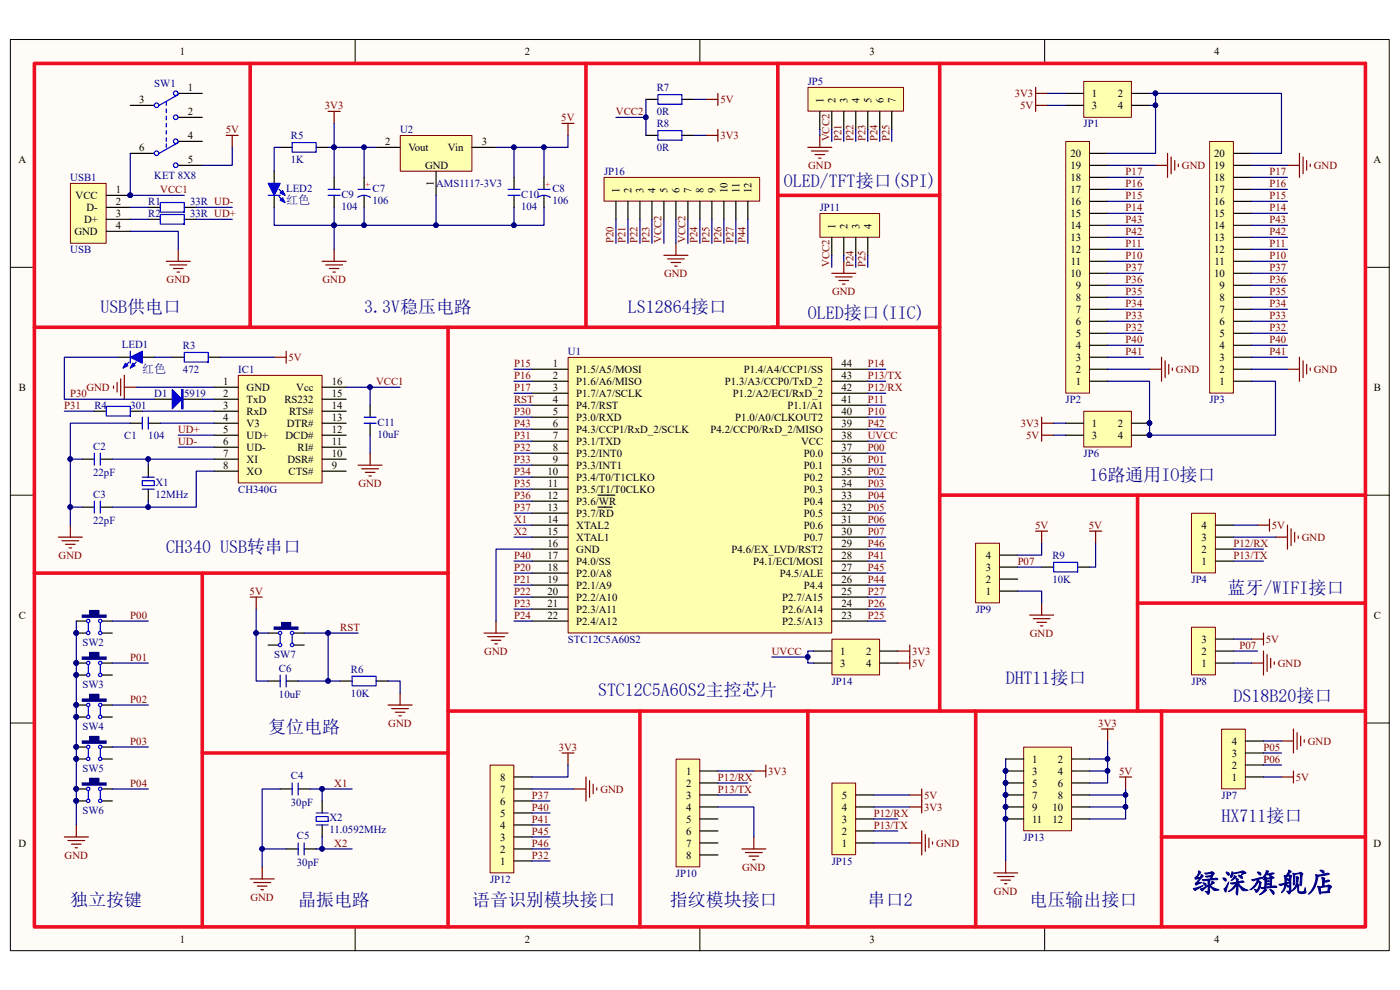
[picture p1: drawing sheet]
<svg xmlns="http://www.w3.org/2000/svg" width="297mm" height="210mm" viewBox="0 0 297 210" stroke-linecap="round" stroke-linejoin="round" font-family="sans-serif">
<defs><g id="words">
<text font-size="6.1" fill="#000080" x="252.8" y="189.4">绿深旗舰店</text>
<g font-size="3.8" fill="#000080">
<text x="166.3" y="39.6">OLED/TFT接口(SPI)</text>
<text x="21.3" y="66.3">USB供电口</text>
<text x="77.3" y="66.3">3.3V稳压电路</text>
<text x="133.2" y="66.3">LS12864接口</text>
<text x="171.4" y="67.6">OLED接口(IIC)</text>
<text x="231.1" y="102">16路通用IO接口</text>
<text x="35.3" y="117.2">CH340 USB转串口</text>
<text x="260.4" y="126.1">蓝牙/WIFI接口</text>
<text x="126.9" y="147.7">STC12C5A60S2主控芯片</text>
<text x="213.4" y="145.2">DHT11接口</text>
<text x="261.7" y="149">DS18B20接口</text>
<text x="56.9" y="155.4">复位电路</text>
<text x="259.2" y="174.5">HX711接口</text>
<text x="14.9" y="192.3">独立按键</text>
<text x="63.2" y="192.3">晶振电路</text>
<text x="100.2" y="192.3">语音识别模块接口</text>
<text x="142.1" y="192.3">指纹模块接口</text>
<text x="184.1" y="192.3">串口2</text>
<text x="218.4" y="192.3">电压输出接口</text>
</g>
<g font-size="2.5" fill="#000080">
<text x="60.7" y="43.2">红色</text>
<text x="30.2" y="79.1">红色</text>
</g>
<g font-size="2.3">
<text x="38.2" y="11.7">1</text>
<text x="111.3" y="11.7">2</text>
<text x="184.5" y="11.7">3</text>
<text x="257.6" y="11.7">4</text>
<text x="29.5" y="21.8">3</text>
<text x="39.8" y="19.3">1</text>
<text x="174.7" y="21.8" transform="rotate(-90 174.7 21.8)">1</text>
<text x="177.2" y="21.8" transform="rotate(-90 177.2 21.8)">2</text>
<text x="179.8" y="21.8" transform="rotate(-90 179.8 21.8)">3</text>
<text x="182.3" y="21.8" transform="rotate(-90 182.3 21.8)">4</text>
<text x="184.9" y="21.8" transform="rotate(-90 184.9 21.8)">5</text>
<text x="187.4" y="21.8" transform="rotate(-90 187.4 21.8)">6</text>
<text x="189.9" y="21.8" transform="rotate(-90 189.9 21.8)">7</text>
<text x="231.6" y="20.6">1</text>
<text x="231.6" y="23.1">3</text>
<text x="237.2" y="20.6">2</text>
<text x="237.2" y="23.1">4</text>
<text x="39.8" y="24.4">2</text>
<text x="39.8" y="29.5">4</text>
<text x="3.9" y="34.6">A</text>
<text x="29.5" y="32">6</text>
<text x="39.8" y="34.6">5</text>
<text x="81.7" y="30.8">2</text>
<text x="86.7" y="32">Vout</text>
<text x="90.2" y="35.9">GND</text>
<text x="95" y="32">Vin</text>
<text x="102.2" y="30.8">3</text>
<text x="227.1" y="35.9">19</text>
<text x="227.1" y="33.3">20</text>
<text x="257.6" y="35.9">19</text>
<text x="257.6" y="33.3">20</text>
<text x="291.4" y="34.6">A</text>
<text x="24.6" y="40.9">1</text>
<text x="92" y="39.5" transform="rotate(-90 92 39.5)">1</text>
<text x="131.4" y="40.9" transform="rotate(-90 131.4 40.9)">1</text>
<text x="134" y="40.9" transform="rotate(-90 134 40.9)">2</text>
<text x="136.5" y="40.9" transform="rotate(-90 136.5 40.9)">3</text>
<text x="139.1" y="40.9" transform="rotate(-90 139.1 40.9)">4</text>
<text x="141.6" y="40.9" transform="rotate(-90 141.6 40.9)">5</text>
<text x="144.2" y="40.9" transform="rotate(-90 144.2 40.9)">6</text>
<text x="146.7" y="40.9" transform="rotate(-90 146.7 40.9)">7</text>
<text x="149.3" y="40.9" transform="rotate(-90 149.3 40.9)">8</text>
<text x="151.8" y="40.9" transform="rotate(-90 151.8 40.9)">9</text>
<text x="154.3" y="40.9" transform="rotate(-90 154.3 40.9)">10</text>
<text x="156.9" y="40.9" transform="rotate(-90 156.9 40.9)">11</text>
<text x="159.4" y="40.9" transform="rotate(-90 159.4 40.9)">12</text>
<text x="227.1" y="40.9">17</text>
<text x="227.1" y="38.4">18</text>
<text x="257.6" y="40.9">17</text>
<text x="257.6" y="38.4">18</text>
<text x="16" y="42.2">VCC</text>
<text x="17.8" y="47.3">D+</text>
<text x="18.3" y="44.7">D-</text>
<text x="24.6" y="43.5">2</text>
<text x="24.6" y="46">3</text>
<text x="227.1" y="46">15</text>
<text x="227.1" y="43.5">16</text>
<text x="257.6" y="46">15</text>
<text x="257.6" y="43.5">16</text>
<text x="15.8" y="49.8">GND</text>
<text x="24.6" y="48.6">4</text>
<text x="177.2" y="48.6" transform="rotate(-90 177.2 48.6)">1</text>
<text x="179.8" y="48.6" transform="rotate(-90 179.8 48.6)">2</text>
<text x="182.3" y="48.6" transform="rotate(-90 182.3 48.6)">3</text>
<text x="184.9" y="48.6" transform="rotate(-90 184.9 48.6)">4</text>
<text x="227.1" y="53.7">12</text>
<text x="227.1" y="51.1">13</text>
<text x="227.1" y="48.6">14</text>
<text x="257.6" y="53.7">12</text>
<text x="257.6" y="51.1">13</text>
<text x="257.6" y="48.6">14</text>
<text x="227.1" y="58.8">10</text>
<text x="227.2" y="56.2">11</text>
<text x="257.6" y="58.8">10</text>
<text x="257.7" y="56.2">11</text>
<text x="228.2" y="63.8">8</text>
<text x="228.2" y="61.3">9</text>
<text x="258.7" y="63.8">8</text>
<text x="258.7" y="61.3">9</text>
<text x="228.2" y="71.5">5</text>
<text x="228.2" y="68.9">6</text>
<text x="228.2" y="66.4">7</text>
<text x="258.7" y="71.5">5</text>
<text x="258.7" y="68.9">6</text>
<text x="258.7" y="66.4">7</text>
<text x="117.3" y="77.9">1</text>
<text x="178.5" y="77.9">44</text>
<text x="228.2" y="76.6">3</text>
<text x="228.2" y="74">4</text>
<text x="258.7" y="76.6">3</text>
<text x="258.7" y="74">4</text>
<text x="4" y="82.9">B</text>
<text x="47.4" y="81.7">1</text>
<text x="52.3" y="82.9">GND</text>
<text x="62.9" y="82.9">Vcc</text>
<text x="70.4" y="81.7">16</text>
<text x="117.3" y="80.4">2</text>
<text x="117.3" y="82.9">3</text>
<text x="122.3" y="79.1">P1.5/A5/MOSI</text>
<text x="122.3" y="81.7">P1.6/A6/MISO</text>
<text x="153.8" y="81.7">P1.3/A3/CCP0/TxD_2</text>
<text x="157.8" y="79.1">P1.4/A4/CCP1/SS</text>
<text x="178.5" y="82.9">42</text>
<text x="178.5" y="80.4">43</text>
<text x="228.2" y="81.7">1</text>
<text x="228.2" y="79.1">2</text>
<text x="258.7" y="81.7">1</text>
<text x="258.7" y="79.1">2</text>
<text x="291.5" y="82.9">B</text>
<text x="47.4" y="84.2">2</text>
<text x="47.4" y="86.7">3</text>
<text x="47.4" y="89.3">4</text>
<text x="52.3" y="85.5">TxD</text>
<text x="52.3" y="88">RxD</text>
<text x="60.3" y="85.5">RS232</text>
<text x="61.3" y="88">RTS#</text>
<text x="70.4" y="89.3">13</text>
<text x="70.4" y="84.2">15</text>
<text x="70.4" y="86.7">14</text>
<text x="117.3" y="88">5</text>
<text x="117.3" y="85.5">4</text>
<text x="122.3" y="89.3">P3.0/RXD</text>
<text x="122.3" y="84.2">P1.7/A7/SCLK</text>
<text x="122.3" y="86.7">P4.7/RST</text>
<text x="155.5" y="84.2">P1.2/A2/ECI/RxD_2</text>
<text x="156" y="89.3">P1.0/A0/CLKOUT2</text>
<text x="167.1" y="86.7">P1.1/A1</text>
<text x="178.5" y="88">40</text>
<text x="178.5" y="85.5">41</text>
<text x="47.4" y="91.8">5</text>
<text x="47.4" y="94.4">6</text>
<text x="52.3" y="90.6">V3</text>
<text x="52.3" y="93.1">UD+</text>
<text x="52.3" y="95.6">UD-</text>
<text x="60.6" y="93.1">DCD#</text>
<text x="60.8" y="90.6">DTR#</text>
<text x="63.1" y="95.6">RI#</text>
<text x="70.4" y="94.4">11</text>
<text x="70.4" y="91.8">12</text>
<text x="117.3" y="95.6">8</text>
<text x="117.3" y="93.1">7</text>
<text x="117.3" y="90.6">6</text>
<text x="122.3" y="94.4">P3.1/TXD</text>
<text x="122.3" y="91.8">P4.3/CCP1/RxD_2/SCLK</text>
<text x="150.7" y="91.8">P4.2/CCP0/RxD_2/MISO</text>
<text x="170" y="94.4">VCC</text>
<text x="178.5" y="93.1">38</text>
<text x="178.5" y="90.6">39</text>
<text x="178.5" y="95.6">37</text>
<text x="231.6" y="90.6">1</text>
<text x="231.6" y="93.1">3</text>
<text x="237.2" y="90.6">2</text>
<text x="237.2" y="93.1">4</text>
<text x="47.4" y="96.9">7</text>
<text x="47.4" y="99.4">8</text>
<text x="52.3" y="98.2">XI</text>
<text x="52.3" y="100.7">XO</text>
<text x="61" y="98.2">DSR#</text>
<text x="61.2" y="100.7">CTS#</text>
<text x="70.4" y="99.4">9</text>
<text x="70.4" y="96.9">10</text>
<text x="116.2" y="100.7">10</text>
<text x="117.3" y="98.2">9</text>
<text x="122.3" y="99.4">P3.3/INT1</text>
<text x="122.3" y="96.9">P3.2/INT0</text>
<text x="122.3" y="102">P3.4/T0/T1CLKO</text>
<text x="170.5" y="96.9">P0.0</text>
<text x="170.5" y="99.4">P0.1</text>
<text x="170.5" y="102">P0.2</text>
<text x="178.5" y="98.2">36</text>
<text x="178.5" y="100.7">35</text>
<text x="116.2" y="105.8">12</text>
<text x="116.2" y="103.3">11</text>
<text x="122.3" y="107.1">P3.6/WR</text>
<text x="122.3" y="104.6">P3.5/T1/T0CLKO</text>
<text x="170.5" y="104.6">P0.3</text>
<text x="170.5" y="107.1">P0.4</text>
<text x="178.5" y="103.3">34</text>
<text x="178.5" y="105.8">33</text>
<text x="116.2" y="108.4">13</text>
<text x="116.2" y="110.9">14</text>
<text x="116.2" y="113.5">15</text>
<text x="122.3" y="109.6">P3.7/RD</text>
<text x="122.3" y="112.2">XTAL2</text>
<text x="170.5" y="109.6">P0.5</text>
<text x="170.5" y="112.2">P0.6</text>
<text x="178.5" y="108.4">32</text>
<text x="178.5" y="110.9">31</text>
<text x="178.5" y="113.5">30</text>
<text x="254.9" y="112.2">4</text>
<text x="116.2" y="116">16</text>
<text x="116.2" y="118.5">17</text>
<text x="122.3" y="117.3">GND</text>
<text x="122.3" y="119.8">P4.0/SS</text>
<text x="122.3" y="114.7">XTAL1</text>
<text x="155.2" y="117.3">P4.6/EX_LVD/RST2</text>
<text x="159.8" y="119.8">P4.1/ECI/MOSI</text>
<text x="170.5" y="114.7">P0.7</text>
<text x="178.5" y="118.5">28</text>
<text x="178.5" y="116">29</text>
<text x="209.2" y="118.5">4</text>
<text x="254.9" y="119.8">1</text>
<text x="254.9" y="117.3">2</text>
<text x="254.9" y="114.7">3</text>
<text x="116.2" y="121.1">18</text>
<text x="116.2" y="123.6">19</text>
<text x="122.3" y="122.3">P2.0/A8</text>
<text x="122.3" y="124.9">P2.1/A9</text>
<text x="165.4" y="122.3">P4.5/ALE</text>
<text x="170.5" y="124.9">P4.4</text>
<text x="178.5" y="123.6">26</text>
<text x="178.5" y="121.1">27</text>
<text x="209.2" y="123.6">2</text>
<text x="209.2" y="121.1">3</text>
<text x="4" y="131.3">C</text>
<text x="116.2" y="126.2">20</text>
<text x="116.2" y="128.7">21</text>
<text x="116.2" y="131.3">22</text>
<text x="122.3" y="127.4">P2.2/A10</text>
<text x="122.3" y="130">P2.3/A11</text>
<text x="165.9" y="130">P2.6/A14</text>
<text x="165.9" y="127.4">P2.7/A15</text>
<text x="178.5" y="131.3">23</text>
<text x="178.5" y="128.7">24</text>
<text x="178.5" y="126.2">25</text>
<text x="209.2" y="126.2">1</text>
<text x="291.5" y="131.3">C</text>
<text x="122.3" y="132.5">P2.4/A12</text>
<text x="165.9" y="132.5">P2.5/A13</text>
<text x="254.9" y="136.4">3</text>
<text x="178.3" y="138.9">1</text>
<text x="178.3" y="141.4">3</text>
<text x="183.7" y="138.9">2</text>
<text x="183.7" y="141.4">4</text>
<text x="254.9" y="141.4">1</text>
<text x="254.9" y="138.9">2</text>
<text x="218.9" y="161.8">1</text>
<text x="224.4" y="161.8">2</text>
<text x="261.3" y="160.5">3</text>
<text x="261.3" y="158">4</text>
<text x="106.1" y="165.6">8</text>
<text x="145.5" y="164.3">1</text>
<text x="145.5" y="166.9">2</text>
<text x="218.9" y="164.3">3</text>
<text x="218.9" y="166.9">5</text>
<text x="224.4" y="164.3">4</text>
<text x="224.4" y="166.9">6</text>
<text x="261.3" y="165.6">1</text>
<text x="261.3" y="163.1">2</text>
<text x="106.1" y="173.2">5</text>
<text x="106.1" y="170.7">6</text>
<text x="106.1" y="168.1">7</text>
<text x="145.5" y="169.4">3</text>
<text x="145.5" y="172">4</text>
<text x="178.6" y="172">4</text>
<text x="178.6" y="169.4">5</text>
<text x="218.9" y="169.4">7</text>
<text x="218.9" y="172">9</text>
<text x="223.3" y="172">10</text>
<text x="224.4" y="169.4">8</text>
<text x="3.9" y="179.6">D</text>
<text x="106.1" y="178.3">3</text>
<text x="106.1" y="175.8">4</text>
<text x="145.5" y="174.5">5</text>
<text x="145.5" y="177">6</text>
<text x="145.5" y="179.6">7</text>
<text x="178.6" y="179.6">1</text>
<text x="178.6" y="177">2</text>
<text x="178.6" y="174.5">3</text>
<text x="218.9" y="174.5">11</text>
<text x="223.3" y="174.5">12</text>
<text x="291.4" y="179.6">D</text>
<text x="106.1" y="183.4">1</text>
<text x="106.1" y="180.8">2</text>
<text x="145.5" y="182.2">8</text>
<text x="38.2" y="199.9">1</text>
<text x="111.3" y="199.9">2</text>
<text x="184.5" y="199.9">3</text>
<text x="257.6" y="199.9">4</text>
</g>
<g font-size="2.3" fill="#000080">
<text x="32.7" y="18.5">SW1</text>
<text x="139.3" y="19.3">R7</text>
<text x="171.4" y="18">JP5</text>
<text x="61.7" y="29.5">R5</text>
<text x="84.9" y="28.2">U2</text>
<text x="139.3" y="24.4">0R</text>
<text x="139.3" y="27">R8</text>
<text x="229.9" y="27">JP1</text>
<text x="61.7" y="34.6">1K</text>
<text x="139.3" y="32">0R</text>
<text x="14.9" y="38.4">USB1</text>
<text x="32.7" y="37.9">KET 8X8</text>
<text x="60.7" y="40.7">LED2</text>
<text x="72.4" y="42">C9</text>
<text x="79" y="40.7">C7</text>
<text x="92.5" y="39.7">AMS1117-3V3</text>
<text x="110.6" y="42">C10</text>
<text x="117.2" y="40.7">C8</text>
<text x="128.1" y="37.1">JP16</text>
<text x="31.5" y="43.5">R1</text>
<text x="31.5" y="46">R2</text>
<text x="40.3" y="43.5">33R UD-</text>
<text x="40.3" y="46">33R UD+</text>
<text x="72.4" y="44.5">104</text>
<text x="79" y="43.2">106</text>
<text x="110.6" y="44.5">104</text>
<text x="117.2" y="43.2">106</text>
<text x="173.9" y="44.7">JP11</text>
<text x="14.9" y="53.7">USB</text>
<text x="25.9" y="73.7">LED1</text>
<text x="38.8" y="74">R3</text>
<text x="120.5" y="75.3">U1</text>
<text x="38.8" y="79.1">472</text>
<text x="50.5" y="79.1">IC1</text>
<text x="20" y="86.7">R4</text>
<text x="27.7" y="86.7">301</text>
<text x="32.7" y="84.2">D1</text>
<text x="39.1" y="84.2">5919</text>
<text x="226.1" y="85.5">JP2</text>
<text x="256.6" y="85.5">JP3</text>
<text x="19.8" y="95.4">C2</text>
<text x="26.4" y="93.1">C1</text>
<text x="31.5" y="93.1">104</text>
<text x="80.1" y="90.3">C11</text>
<text x="80.1" y="92.8">10uF</text>
<text x="19.8" y="101">22pF</text>
<text x="229.9" y="96.9">JP6</text>
<text x="19.8" y="105.6">C3</text>
<text x="33" y="103">X1</text>
<text x="33" y="105.6">12MHz</text>
<text x="50.5" y="104.6">CH340G</text>
<text x="19.8" y="111.2">22pF</text>
<text x="223.3" y="118.5">R9</text>
<text x="223.3" y="123.6">10K</text>
<text x="252.8" y="123.6">JP4</text>
<text x="207" y="130">JP9</text>
<text x="17.5" y="137.1">SW2</text>
<text x="120.5" y="136.4">STC12C5A60S2</text>
<text x="58.2" y="139.7">SW7</text>
<text x="59.2" y="142.5">C6</text>
<text x="74.5" y="142.7">R6</text>
<text x="17.5" y="146">SW3</text>
<text x="59.2" y="148">10uF</text>
<text x="74.5" y="147.8">10K</text>
<text x="176.4" y="145.2">JP14</text>
<text x="252.8" y="145.2">JP8</text>
<text x="17.5" y="154.9">SW4</text>
<text x="17.5" y="163.8">SW5</text>
<text x="61.7" y="165.4">C4</text>
<text x="17.5" y="172.7">SW6</text>
<text x="61.7" y="170.9">30pF</text>
<text x="259.2" y="169.4">JP7</text>
<text x="63" y="178.1">C5</text>
<text x="69.9" y="174.2">X2</text>
<text x="69.9" y="176.8">11.0592MHz</text>
<text x="217.2" y="178.3">JP13</text>
<text x="63" y="183.7">30pF</text>
<text x="143.4" y="186">JP10</text>
<text x="176.4" y="183.4">JP15</text>
<text x="104" y="187.2">JP12</text>
</g>
<g font-size="2.3" fill="#800000">
<text x="68.9" y="23.1">3V3</text>
<text x="152.8" y="21.8">5V</text>
<text x="215.3" y="20.6">3V3</text>
<text x="216.4" y="23.1">5V</text>
<text x="47.9" y="28.2">5V</text>
<text x="119.1" y="25.7">5V</text>
<text x="130.7" y="24.4">VCC2</text>
<text x="152.8" y="29.5">3V3</text>
<text x="176" y="30" transform="rotate(-90 176 30)">VCC2</text>
<text x="178.5" y="30" transform="rotate(-90 178.5 30)">P21</text>
<text x="181.1" y="30" transform="rotate(-90 181.1 30)">P22</text>
<text x="183.6" y="30" transform="rotate(-90 183.6 30)">P23</text>
<text x="186.1" y="30" transform="rotate(-90 186.1 30)">P24</text>
<text x="188.7" y="30" transform="rotate(-90 188.7 30)">P25</text>
<text x="171.4" y="35.9">GND</text>
<text x="250.7" y="35.9">GND</text>
<text x="278.7" y="35.9">GND</text>
<text x="34" y="40.9">VCC1</text>
<text x="238.8" y="39.7">P16</text>
<text x="238.8" y="37.1">P17</text>
<text x="269.3" y="39.7">P16</text>
<text x="269.3" y="37.1">P17</text>
<text x="238.8" y="47.3">P43</text>
<text x="238.8" y="44.7">P14</text>
<text x="238.8" y="42.2">P15</text>
<text x="269.3" y="47.3">P43</text>
<text x="269.3" y="44.7">P14</text>
<text x="269.3" y="42.2">P15</text>
<text x="130.2" y="51.6" transform="rotate(-90 130.2 51.6)">P20</text>
<text x="132.7" y="51.6" transform="rotate(-90 132.7 51.6)">P21</text>
<text x="135.3" y="51.6" transform="rotate(-90 135.3 51.6)">P22</text>
<text x="137.8" y="51.6" transform="rotate(-90 137.8 51.6)">P23</text>
<text x="140.3" y="51.6" transform="rotate(-90 140.3 51.6)">VCC2</text>
<text x="145.5" y="51.6" transform="rotate(-90 145.5 51.6)">VCC2</text>
<text x="148" y="51.6" transform="rotate(-90 148 51.6)">P24</text>
<text x="150.5" y="51.6" transform="rotate(-90 150.5 51.6)">P25</text>
<text x="153.1" y="51.6" transform="rotate(-90 153.1 51.6)">P26</text>
<text x="155.6" y="51.6" transform="rotate(-90 155.6 51.6)">P27</text>
<text x="158.2" y="51.6" transform="rotate(-90 158.2 51.6)">P44</text>
<text x="238.8" y="52.4">P11</text>
<text x="238.8" y="49.8">P42</text>
<text x="269.3" y="52.4">P11</text>
<text x="269.3" y="49.8">P42</text>
<text x="140.9" y="58.8">GND</text>
<text x="176" y="56.7" transform="rotate(-90 176 56.7)">VCC2</text>
<text x="181.1" y="56.7" transform="rotate(-90 181.1 56.7)">P24</text>
<text x="183.6" y="56.7" transform="rotate(-90 183.6 56.7)">P25</text>
<text x="238.8" y="54.9">P10</text>
<text x="238.8" y="57.5">P37</text>
<text x="269.3" y="54.9">P10</text>
<text x="269.3" y="57.5">P37</text>
<text x="35.3" y="60">GND</text>
<text x="68.4" y="60">GND</text>
<text x="176.5" y="62.6">GND</text>
<text x="238.8" y="65.1">P34</text>
<text x="238.8" y="62.6">P35</text>
<text x="238.8" y="60">P36</text>
<text x="269.3" y="65.1">P34</text>
<text x="269.3" y="62.6">P35</text>
<text x="269.3" y="60">P36</text>
<text x="238.8" y="70.2">P32</text>
<text x="238.8" y="67.6">P33</text>
<text x="269.3" y="70.2">P32</text>
<text x="269.3" y="67.6">P33</text>
<text x="61.2" y="76.6">5V</text>
<text x="109.1" y="77.9">P15</text>
<text x="184.1" y="77.9">P14</text>
<text x="238.8" y="72.7">P40</text>
<text x="238.8" y="75.3">P41</text>
<text x="269.3" y="72.7">P40</text>
<text x="269.3" y="75.3">P41</text>
<text x="18.3" y="82.9">GND</text>
<text x="79.8" y="81.7">VCC1</text>
<text x="109.1" y="80.4">P16</text>
<text x="109.1" y="82.9">P17</text>
<text x="184.1" y="82.9">P12/RX</text>
<text x="184.1" y="80.4">P13/TX</text>
<text x="249.5" y="79.1">GND</text>
<text x="278.7" y="79.1">GND</text>
<text x="13.6" y="86.7">P31</text>
<text x="14.9" y="84.2">P30</text>
<text x="109.1" y="88">P30</text>
<text x="109.1" y="85.5">RST</text>
<text x="184.1" y="88">P10</text>
<text x="184.1" y="85.5">P11</text>
<text x="37.8" y="94.4">UD-</text>
<text x="37.8" y="91.8">UD+</text>
<text x="109.1" y="93.1">P31</text>
<text x="109.1" y="95.6">P32</text>
<text x="109.1" y="90.6">P43</text>
<text x="184.1" y="95.6">P00</text>
<text x="184.1" y="90.6">P42</text>
<text x="184.1" y="93.1">UVCC</text>
<text x="216.5" y="90.6">3V3</text>
<text x="217.7" y="93.1">5V</text>
<text x="109.1" y="98.2">P33</text>
<text x="109.1" y="100.7">P34</text>
<text x="184.1" y="98.2">P01</text>
<text x="184.1" y="100.7">P02</text>
<text x="76" y="103.3">GND</text>
<text x="109.1" y="103.3">P35</text>
<text x="109.1" y="105.8">P36</text>
<text x="184.1" y="103.3">P03</text>
<text x="184.1" y="105.8">P04</text>
<text x="109.1" y="108.4">P37</text>
<text x="109.1" y="110.9">X1</text>
<text x="109.1" y="113.5">X2</text>
<text x="184.1" y="108.4">P05</text>
<text x="184.1" y="110.9">P06</text>
<text x="184.1" y="113.5">P07</text>
<text x="219.6" y="112.2">5V</text>
<text x="231" y="112.2">5V</text>
<text x="269.8" y="112.2">5V</text>
<text x="12.4" y="118.5">GND</text>
<text x="109.1" y="118.5">P40</text>
<text x="184.1" y="116">P46</text>
<text x="184.1" y="118.5">P41</text>
<text x="215.9" y="119.8">P07</text>
<text x="261.7" y="116">P12/RX</text>
<text x="261.7" y="118.5">P13/TX</text>
<text x="276.2" y="114.7">GND</text>
<text x="109.1" y="121.1">P20</text>
<text x="109.1" y="123.6">P21</text>
<text x="184.1" y="123.6">P44</text>
<text x="184.1" y="121.1">P45</text>
<text x="27.6" y="131.3">P00</text>
<text x="53" y="126.2">5V</text>
<text x="109.1" y="126.2">P22</text>
<text x="109.1" y="128.7">P23</text>
<text x="109.1" y="131.3">P24</text>
<text x="184.1" y="128.7">P26</text>
<text x="184.1" y="126.2">P27</text>
<text x="184.1" y="131.3">P25</text>
<text x="72.2" y="133.8">RST</text>
<text x="218.5" y="135.1">GND</text>
<text x="263" y="137.6">P07</text>
<text x="268.6" y="136.4">5V</text>
<text x="27.6" y="140.2">P01</text>
<text x="102.7" y="138.9">GND</text>
<text x="163.7" y="138.9">UVCC</text>
<text x="193.5" y="141.4">5V</text>
<text x="193.5" y="138.9">3V3</text>
<text x="271.1" y="141.4">GND</text>
<text x="27.6" y="149.1">P02</text>
<text x="82.4" y="154.1">GND</text>
<text x="233" y="154.1">3V3</text>
<text x="27.6" y="158">P03</text>
<text x="118.5" y="159.3">3V3</text>
<text x="268.1" y="159.3">P05</text>
<text x="268.1" y="161.8">P06</text>
<text x="277.5" y="158">GND</text>
<text x="27.6" y="166.9">P04</text>
<text x="70.9" y="166.9">X1</text>
<text x="152.3" y="165.6">P12/RX</text>
<text x="163" y="164.3">3V3</text>
<text x="237.4" y="164.3">5V</text>
<text x="274.9" y="165.6">5V</text>
<text x="112.9" y="172">P40</text>
<text x="112.9" y="169.4">P37</text>
<text x="127.4" y="168.1">GND</text>
<text x="152.3" y="168.1">P13/TX</text>
<text x="185.4" y="173.2">P12/RX</text>
<text x="196" y="169.4">5V</text>
<text x="196" y="172">3V3</text>
<text x="70.9" y="179.6">X2</text>
<text x="112.9" y="177">P45</text>
<text x="112.9" y="179.6">P46</text>
<text x="112.9" y="174.5">P41</text>
<text x="185.4" y="175.8">P13/TX</text>
<text x="198.6" y="179.6">GND</text>
<text x="13.7" y="182.2">GND</text>
<text x="112.9" y="182.2">P32</text>
<text x="157.4" y="184.7">GND</text>
<text x="53.1" y="191.1">GND</text>
<text x="210.9" y="189.8">GND</text>
</g>
<g font-size="1.8" fill="#f00">
<text x="77.4" y="38.6" transform="rotate(90 77.4 38.6)">+</text>
<text x="115.6" y="38.6" transform="rotate(90 115.6 38.6)">+</text>
</g>
</g></defs>
<path d="M2.2 8.4h292.5v193.3h-292.5z" fill="#fffcf8"/>
<path d="M2.2 8.4h292.5v193.3h-292.5z" fill="none" stroke="#000" stroke-width=".21"/>
<path d="M7.4 13.5h282.2v183.1h-282.2z" fill="#fffcf8"/>
<g fill="none" stroke="#000" stroke-width=".21">
<path d="M7.3 13.5h282.3v183.1h-282.3zM75.3 8.4v5.1M148.5 8.4v5.1M221.6 8.4v5.1M2.2 56.7h5.1M289.7 56.7h5.1M2.2 105h5.1M289.7 105h5.1M2.2 153.4h5.1M289.7 153.4h5.1M75.3 196.6v5.1M148.5 196.6v5.1"/>
<path d="M221.6 196.6v5.1"/>
</g>
<path d="M50.6 79.7h17.7v22.7h-17.7z" fill="#ffffb0"/>
<path d="M50.5 79.6h17.8v22.8h-17.8z" fill="none" stroke="#800000" stroke-width=".21"/>
<g fill="none" stroke="#000" stroke-width=".25">
<path d="M17.5 97.4h2.5M21.3 97.4h2.5M31.5 98.7v2.5M45.5 82.1h5M45.5 84.7h5M45.5 87.2h5M45.5 89.8h5M45.5 92.3h5M45.5 94.9h5M45.5 97.4h5M45.5 100h5M68.3 82.1h5.1"/>
<path d="M68.3 84.7h5.1M68.3 87.2h5.1M68.3 89.8h5.1M68.3 92.3h5.1M68.3 94.9h5.1M68.3 97.4h5.1M68.3 100h5.1M17.5 107.6h2.5M21.3 107.6h2.5M31.5 103.8v2.5"/>
</g>
<path d="M20 96.1v2.6M21.3 96.1v2.6M20 106.3v2.6M21.3 106.3v2.6M30.2 102h2.5v1h-2.5zM30.2 103.8h2.5M30.2 101.2h2.5" fill="none" stroke="#00f" stroke-width=".25"/>
<path d="M15 38.9h7.5v12.7h-7.5z" fill="#ffffb0"/>
<path d="M14.9 38.9h7.6v12.7h-7.6z" fill="none" stroke="#800000" stroke-width=".21"/>
<path d="M22.6 41.4h5M22.6 44h5M22.6 46.5h5M22.6 49.1h5M31.5 44h2.5M31.5 46.5h2.5M39.1 44h2.5M39.1 46.5h2.5M25.1 75.8h2.5M30.2 75.8h2.5M20 87.2h2.6M27.6 87.2h2.6" fill="none" stroke="#000" stroke-width=".25"/>
<circle cx="27.6" cy="41.4" r=".48" fill="#000080" stroke="#000080" stroke-width=".21"/>
<path d="M34 43h5.1v2h-5.1zM34 45.5h5.1v2h-5.1zM22.6 86.2h5v2.1h-5z" fill="none" stroke="#00f" stroke-width=".25"/>
<path d="M12.4 113.9h5.1M13.1 114.7h3.6M13.9 115.5h2M14.7 116.2h.5M14.9 111.4v2.5" fill="none" stroke="#800000" stroke-width=".25"/>
<path d="M27.6 75.8l2.6-1.3v2.6z" fill="#00f"/>
<path d="M27.4 76.8l-1.3 1.3M27.6 75.8l2.6-1.3v2.6zM28.9 76.8l-1.3 1.3" fill="none" stroke="#00f" stroke-width=".25"/>
<path d="M28.1 77.1l.6 .5-1.1 .5z" fill="#00f"/>
<path d="M28.1 77.1l.6 .5-1.1 .5z" fill="none" stroke="#00f" stroke-width=".25"/>
<path d="M26.6 77.1l.5 .5-1 .5z" fill="#00f"/>
<g fill="none" stroke="#00f" stroke-width=".25">
<path d="M35.3 21.6v.8M35.3 23.1v.8M35.3 24.6v.8M35.3 26.2v.7M35.3 27.7v.8M35.3 29.2v.8M35.3 30.5v.8M37.8 20.1l-4.1 2.3M37.8 30.2l-4.1 2.3M26.6 77.1l.5 .5-1 .5zM27.6 74.5v2.6M39.1 74.8h5.1v2h-5.1z"/>
<circle cx="37.3" cy="19.8" r=".48"/>
<circle cx="33.2" cy="32.5" r=".48"/>
<circle cx="33.2" cy="22.3" r=".48"/>
<circle cx="37.3" cy="30" r=".48"/>
<circle cx="37.3" cy="24.9" r=".48"/>
<circle cx="37.3" cy="35.1" r=".48"/>
</g>
<path d="M37.8 19.8h5.1M27.6 22.4h5.1M27.6 32.5h5.1M37.8 24.9h5.1M37.8 35.1h5.1M37.8 30h5.1M36.5 75.8h2.6M44.2 75.8h2.5M16.2 131.8h2.5M16.2 134.3h2.5M21.3 131.8h2.5M21.3 134.3h2.5" fill="none" stroke="#000" stroke-width=".25"/>
<path d="M48 28.7h2.5M49.3 28.7v2.6M35.3 55.4h5.1M36 56.2h3.6M36.8 57h2M37.6 57.7h.5M37.8 52.9v2.5M58.2 75.8h2.5M60.7 74.5v2.6" fill="none" stroke="#800000" stroke-width=".25"/>
<circle cx="16.2" cy="134.3" r=".48" fill="#000080" stroke="#000080" stroke-width=".21"/>
<g fill="#fff" stroke="#00f" stroke-width=".25">
<circle cx="18.7" cy="131.7" r=".36"/>
<circle cx="18.7" cy="134.3" r=".36"/>
<circle cx="21.3" cy="131.7" r=".36"/>
<circle cx="21.3" cy="134.3" r=".36"/>
</g>
<path d="M18.7 132.3v1.5M21.3 132.3v1.5" fill="none" stroke="#00f" stroke-width=".25"/>
<path d="M17.5 130.5h5v.4h-5z" fill-rule="evenodd" fill="#000080" stroke="#000080" stroke-width=".25"/>
<path d="M19 129.5h2v1.2h-2z" fill="#000080"/>
<path d="M19 129.5h2v1.2h-2z" fill="none" stroke="#000080" stroke-width=".21"/>
<g fill="#000080" stroke="#000080" stroke-width=".21">
<circle cx="16.2" cy="134.3" r=".48"/>
<circle cx="16.2" cy="140.6" r=".48"/>
<circle cx="16.2" cy="143.2" r=".48"/>
</g>
<path d="M16.2 140.7h2.5M16.2 143.2h2.5M21.3 140.7h2.5M21.3 143.2h2.5" fill="none" stroke="#000" stroke-width=".25"/>
<g fill="#fff" stroke="#00f" stroke-width=".25">
<circle cx="18.7" cy="140.6" r=".36"/>
<circle cx="18.7" cy="143.2" r=".36"/>
<circle cx="21.3" cy="140.6" r=".36"/>
<circle cx="21.3" cy="143.2" r=".36"/>
</g>
<path d="M18.7 141.2v1.5M21.3 141.2v1.5" fill="none" stroke="#00f" stroke-width=".25"/>
<path d="M17.5 139.4h5v.4h-5z" fill-rule="evenodd" fill="#000080" stroke="#000080" stroke-width=".25"/>
<path d="M19 138.4h2v1.2h-2z" fill="#000080"/>
<path d="M19 138.4h2v1.2h-2z" fill="none" stroke="#000080" stroke-width=".21"/>
<g fill="#000080" stroke="#000080" stroke-width=".21">
<circle cx="16.2" cy="140.6" r=".48"/>
<circle cx="16.2" cy="143.2" r=".48"/>
<circle cx="16.2" cy="149.5" r=".48"/>
<circle cx="16.2" cy="152.1" r=".48"/>
</g>
<path d="M16.2 149.6h2.5M16.2 152.1h2.5M21.3 149.6h2.5M21.3 152.1h2.5" fill="none" stroke="#000" stroke-width=".25"/>
<g fill="#fff" stroke="#00f" stroke-width=".25">
<circle cx="18.7" cy="149.5" r=".36"/>
<circle cx="18.7" cy="152.1" r=".36"/>
<circle cx="21.3" cy="149.5" r=".36"/>
<circle cx="21.3" cy="152.1" r=".36"/>
</g>
<path d="M18.7 150.1v1.5M21.3 150.1v1.5" fill="none" stroke="#00f" stroke-width=".25"/>
<path d="M17.5 148.3h5v.5h-5z" fill-rule="evenodd" fill="#000080" stroke="#000080" stroke-width=".25"/>
<path d="M19 147.3h2v1.2h-2z" fill="#000080"/>
<path d="M19 147.3h2v1.2h-2z" fill="none" stroke="#000080" stroke-width=".21"/>
<g fill="#000080" stroke="#000080" stroke-width=".21">
<circle cx="16.2" cy="149.5" r=".48"/>
<circle cx="16.2" cy="152.1" r=".48"/>
<circle cx="16.2" cy="158.4" r=".48"/>
<circle cx="16.2" cy="161" r=".48"/>
</g>
<path d="M16.2 158.5h2.5M21.3 158.5h2.5M16.2 161h2.5M21.3 161h2.5" fill="none" stroke="#000" stroke-width=".25"/>
<g fill="#fff" stroke="#00f" stroke-width=".25">
<circle cx="18.7" cy="158.4" r=".36"/>
<circle cx="18.7" cy="161" r=".36"/>
<circle cx="21.3" cy="158.4" r=".36"/>
<circle cx="21.3" cy="161" r=".36"/>
</g>
<path d="M18.7 159v1.5M21.3 159v1.5" fill="none" stroke="#00f" stroke-width=".25"/>
<path d="M17.5 157.2h5v.5h-5z" fill-rule="evenodd" fill="#000080" stroke="#000080" stroke-width=".25"/>
<path d="M19 156.3h2v1.1h-2z" fill="#000080"/>
<path d="M19 156.2h2v1.2h-2z" fill="none" stroke="#000080" stroke-width=".21"/>
<g fill="#000080" stroke="#000080" stroke-width=".21">
<circle cx="16.2" cy="158.4" r=".48"/>
<circle cx="16.2" cy="161" r=".48"/>
<circle cx="16.2" cy="167.3" r=".48"/>
<circle cx="16.2" cy="169.9" r=".48"/>
</g>
<path d="M16.2 167.4h2.5M16.2 169.9h2.5M21.3 167.4h2.5M21.3 169.9h2.5" fill="none" stroke="#000" stroke-width=".25"/>
<g fill="#fff" stroke="#00f" stroke-width=".25">
<circle cx="18.7" cy="167.3" r=".36"/>
<circle cx="18.7" cy="169.9" r=".36"/>
<circle cx="21.3" cy="167.3" r=".36"/>
<circle cx="21.3" cy="169.9" r=".36"/>
</g>
<path d="M18.7 167.9v1.5M21.3 167.9v1.5" fill="none" stroke="#00f" stroke-width=".25"/>
<path d="M17.5 166.1h5v.5h-5z" fill-rule="evenodd" fill="#000080" stroke="#000080" stroke-width=".25"/>
<path d="M19 165.1h2v1.2h-2z" fill="#000080"/>
<path d="M19 165.1h2v1.2h-2z" fill="none" stroke="#000080" stroke-width=".21"/>
<g fill="#000080" stroke="#000080" stroke-width=".21">
<circle cx="16.2" cy="167.3" r=".48"/>
<circle cx="16.2" cy="169.9" r=".48"/>
</g>
<path d="M13.6 177.5h5.1M14.4 178.3h3.6M15.2 179.1h2M15.9 179.8h.5M16.2 175v2.5" fill="none" stroke="#800000" stroke-width=".25"/>
<path d="M32.7 84.7h3.8M38.8 84.7h4.1" fill="none" stroke="#000" stroke-width=".25"/>
<path d="M36.5 82.7l2.1 2-2.1 2z" fill="#00f"/>
<path d="M36.5 82.7l2.1 2-2.1 2zM38.6 82.7h.2v4h-.2zM38.7 82.7v4" fill="none" stroke="#00f" stroke-width=".25"/>
<path d="M252.8 108.9h5.1v12.6h-5.1z" fill="#ffffb0"/>
<path d="M252.8 108.9h5.1v12.6h-5.1z" fill="none" stroke="#800000" stroke-width=".21"/>
<path d="M257.9 119h3.8M257.9 116.5h3.8M257.9 113.9h3.8M257.9 111.4h3.8" fill="none" stroke="#000" stroke-width=".25"/>
<path d="M140.8 54.2h5.1M141.6 54.9h3.6M142.4 55.7h2M143.1 56.4h.5M143.4 51.6v2.6M266.8 111.4h2.5M269.3 110.1v2.6M270.6 113.9h2.5M273.1 111.4v5.1M273.9 112.2v3.5M274.7 112.9v2.1M275.4 113.7v.5" fill="none" stroke="#800000" stroke-width=".25"/>
<path d="M256.7 30.1h5v53.3h-5z" fill="#ffffb0"/>
<path d="M256.6 30h5.1v53.4h-5.1z" fill="none" stroke="#800000" stroke-width=".21"/>
<g fill="none" stroke="#000" stroke-width=".25">
<path d="M261.7 37.6h3.8M261.7 35.1h3.8M261.7 32.5h3.8M261.7 58h3.8M261.7 55.4h3.8M261.7 52.9h3.8M261.7 50.3h3.8M261.7 47.8h3.8M261.7 45.3h3.8M261.7 42.7h3.8M261.7 40.2h3.8M261.7 78.3h3.8"/>
<path d="M261.7 75.8h3.8M261.7 73.2h3.8M261.7 70.7h3.8M261.7 68.2h3.8M261.7 65.6h3.8M261.7 63.1h3.8M261.7 60.5h3.8M261.7 80.9h3.8"/>
</g>
<path d="M226.1 30.1h5v53.3h-5z" fill="#ffffb0"/>
<path d="M226.1 30h5v53.4h-5z" fill="none" stroke="#800000" stroke-width=".21"/>
<g fill="none" stroke="#000" stroke-width=".25">
<path d="M231.2 37.6h3.8M231.2 35.1h3.8M231.2 32.5h3.8M231.2 58h3.8M231.2 55.4h3.8M231.2 52.9h3.8M231.2 50.3h3.8M231.2 47.8h3.8M231.2 45.3h3.8M231.2 42.7h3.8M231.2 40.2h3.8M231.2 78.3h3.8"/>
<path d="M231.2 75.8h3.8M231.2 73.2h3.8M231.2 70.7h3.8M231.2 68.2h3.8M231.2 65.6h3.8M231.2 63.1h3.8M231.2 60.5h3.8M231.2 80.9h3.8"/>
</g>
<path d="M230 17.3h10v7.6h-10z" fill="#ffffb0"/>
<path d="M229.9 17.3h10.1v7.6h-10.1z" fill="none" stroke="#800000" stroke-width=".21"/>
<path d="M226.1 19.8h3.8M240.1 19.8h3.8M226.1 22.4h3.8M240.1 22.4h3.8M27.6 89.8h2.6M31.5 89.8h2.5" fill="none" stroke="#000" stroke-width=".25"/>
<g fill="none" stroke="#800000" stroke-width=".25">
<path d="M219.7 18.5v5.1M219.7 19.8h2.6M219.7 22.4h2.6M245.2 35.1h2.5M247.7 32.5v5.1M248.5 33.3v3.6M249.2 34.1v2M250 34.8v.5M273.1 35.1h2.6M275.7 32.5v5.1M276.4 33.3v3.6M277.2 34.1v2"/>
<path d="M278 34.8v.5M26.4 79.6v5.1M24.1 81.9v.5M24.8 81.1v2.1M25.6 80.4v3.5M26.4 82.1h2.5M102.7 134.3h5.1M103.5 135.1h3.5M104.2 135.8h2.1M105 136.6h.5M105.2 131.8v2.5M193 139.4v2.5"/>
<path d="M190.5 140.7h2.5"/>
</g>
<path d="M30.2 88.5v2.6M31.5 88.5v2.6" fill="none" stroke="#00f" stroke-width=".25"/>
<path d="M143.5 161.1h5v22.8h-5z" fill="#ffffb0"/>
<path d="M143.4 161h5.1v22.9h-5.1z" fill="none" stroke="#800000" stroke-width=".21"/>
<path d="M148.5 163.6h3.8M148.5 166.1h3.8M148.5 168.6h3.8M148.5 171.2h3.8M148.5 173.7h3.8M148.5 176.3h3.8M148.5 178.8h3.8M148.5 181.4h3.8" fill="none" stroke="#000" stroke-width=".25"/>
<path d="M159.9 163.6h2.6M159.9 177.5v2.6M162.5 162.3v2.5M157.4 180.1h5.1M158.1 180.9h3.6M158.9 181.6h2M159.7 182.4h.5" fill="none" stroke="#800000" stroke-width=".25"/>
<path d="M85 28.8h15.1v7.5h-15.1z" fill="#ffffb0"/>
<path d="M84.9 28.7h15.2v7.6h-15.2z" fill="none" stroke="#800000" stroke-width=".21"/>
<g fill="none" stroke="#000" stroke-width=".25">
<path d="M58.2 36.4v2.5M59.4 31.3h2.6M67.1 31.3h2.5M70.9 37.6v2.6M77.2 37.6v2.6M79.8 31.3h5.1M92.5 36.4v5M100.1 31.3h5.1M109 37.6v2.6M115.4 37.6v2.6M58.2 41.4v2.6M70.9 41.4v2.6"/>
<path d="M77.2 41.4v2.6M109 41.4v2.6M115.4 41.4v2.6"/>
</g>
<path d="M62 30.2h5.1v2.1h-5.1zM69.6 40.2h2.6M69.6 41.4h2.6M75.9 41.9a2.29 2.29 0 0 1 2.7 0M76 40.2h2.5M107.8 40.2h2.5M107.8 41.4h2.5M114.1 41.9a2.27 2.27 0 0 1 2.6 0M114.1 40.2h2.6" fill="none" stroke="#00f" stroke-width=".25"/>
<path d="M69.6 23.6h2.6M70.9 23.6v2.6M119.2 26.2h2.6M120.5 26.2v2.5M68.3 55.4h5.1M69.1 56.2h3.6M69.9 57h2M70.6 57.7h.5M70.9 52.9v2.5" fill="none" stroke="#800000" stroke-width=".25"/>
<path d="M56.9 38.9h2.5l-1.2 2.5z" fill="#00f"/>
<path d="M56.9 38.9h2.5l-1.2 2.5zM59.2 40.2l1.3 1.2M59.2 41.7l1.3 1.3" fill="none" stroke="#00f" stroke-width=".25"/>
<path d="M59.4 40.9l.5-.5 .6 1z" fill="#00f"/>
<path d="M59.4 40.9l.5-.5 .6 1z" fill="none" stroke="#00f" stroke-width=".25"/>
<path d="M59.4 42.5l.5-.6 .6 1.1z" fill="#00f"/>
<path d="M56.9 41.4h2.5M59.4 42.5l.5-.6 .6 1.1zM59.4 143.2v2.5M60.7 143.2v2.5M74.7 143.5h5.1v2h-5.1z" fill="none" stroke="#00f" stroke-width=".25"/>
<path d="M56.9 134.3h2.5M56.9 136.8h2.5M62 134.3h2.5M62 136.8h2.5M56.9 144.5h2.5M60.7 144.5h2.6M72.2 144.5h2.5M79.8 144.5h2.5" fill="none" stroke="#000" stroke-width=".25"/>
<g fill="#fff" stroke="#00f" stroke-width=".25">
<circle cx="59.4" cy="134.3" r=".36"/>
<circle cx="59.4" cy="136.8" r=".36"/>
<circle cx="62" cy="134.3" r=".36"/>
<circle cx="62" cy="136.8" r=".36"/>
</g>
<path d="M59.4 134.8v1.5M62 134.8v1.5" fill="none" stroke="#00f" stroke-width=".25"/>
<path d="M58.2 133h5v.5h-5z" fill-rule="evenodd" fill="#000080" stroke="#000080" stroke-width=".25"/>
<path d="M59.8 132.1h1.9v1.2h-1.9z" fill="#000080"/>
<path d="M59.7 132h2v1.3h-2z" fill="none" stroke="#000080" stroke-width=".21"/>
<path d="M53.1 126.7h2.5M54.4 126.7v2.5M82.3 149.6h5.1M83.1 150.3h3.6M83.9 151.1h2M84.6 151.9h.5M84.9 147v2.6" fill="none" stroke="#800000" stroke-width=".25"/>
<path d="M171.4 18.6h20.3v5h-20.3z" fill="#ffffb0"/>
<path d="M171.4 18.5h20.3v5.1h-20.3z" fill="none" stroke="#800000" stroke-width=".21"/>
<path d="M173.9 23.6v3.8M176.5 23.6v3.8M179 23.6v3.8M181.6 23.6v3.8M184.1 23.6v3.8M186.6 23.6v3.8M189.2 23.6v3.8" fill="none" stroke="#000" stroke-width=".25"/>
<path d="M120.6 75.9h55.8v58.4h-55.8z" fill="#ffffb0"/>
<path d="M120.5 75.8h55.9v58.5h-55.9z" fill="none" stroke="#800000" stroke-width=".21"/>
<g fill="none" stroke="#000" stroke-width=".25">
<path d="M112.9 78.3h7.6M176.5 78.3h7.6M112.9 93.6h7.6M112.9 98.7h7.6M112.9 96.1h7.6M112.9 88.5h7.6M112.9 83.4h7.6M112.9 80.9h7.6M112.9 86h7.6M112.9 91.1h7.6M176.5 93.6h7.6M176.5 98.7h7.6"/>
<path d="M176.5 96.1h7.6M176.5 88.5h7.6M176.5 83.4h7.6M176.5 80.9h7.6M176.5 86h7.6M176.5 91.1h7.6M112.9 116.5h7.6M112.9 106.3h7.6M112.9 108.9h7.6M112.9 101.2h7.6M112.9 103.8h7.6M112.9 111.4h7.6"/>
<path d="M112.9 113.9h7.6M112.9 119h7.6M126.9 105h3.5M126.9 107.6h3M176.5 116.5h7.6M176.5 106.3h7.6M176.5 108.9h7.6M176.5 101.2h7.6M176.5 103.8h7.6M176.5 111.4h7.6M176.5 113.9h7.6M176.5 119h7.6"/>
<path d="M112.9 121.6h7.6M112.9 124.1h7.6M112.9 126.7h7.6M112.9 129.2h7.6M112.9 131.8h7.6M176.5 121.6h7.6M176.5 124.1h7.6M176.5 126.7h7.6M176.5 129.2h7.6M176.5 131.8h7.6M59.4 167.4h2.6M63.3 167.4h2.5"/>
<path d="M68.3 169.9v2.6M68.3 175v2.5M60.7 180.1h2.6M64.5 180.1h2.6"/>
</g>
<path d="M62 166.1v2.5M63.3 166.1v2.5M63.3 178.8v2.6M64.5 178.8v2.6M67.1 173.2h2.5v1h-2.5zM67.1 172.5h2.5M67.1 175h2.5" fill="none" stroke="#00f" stroke-width=".25"/>
<path d="M53.1 186.5h5.1M53.8 187.2h3.6M54.6 188h2M55.4 188.7h.5M55.6 183.9v2.6" fill="none" stroke="#800000" stroke-width=".25"/>
<path d="M230 87.3h10v7.5h-10z" fill="#ffffb0"/>
<path d="M229.9 87.2h10.1v7.6h-10.1z" fill="none" stroke="#800000" stroke-width=".21"/>
<path d="M226.1 89.8h3.8M226.1 92.3h3.8M240.1 89.8h3.8M240.1 92.3h3.8" fill="none" stroke="#000" stroke-width=".25"/>
<g fill="#000080" stroke="#000080" stroke-width=".21">
<circle cx="243.9" cy="89.8" r=".48"/>
<circle cx="243.9" cy="92.3" r=".48"/>
</g>
<g fill="none" stroke="#800000" stroke-width=".25">
<path d="M243.9 78.3h2.5M246.4 75.8v5.1M247.2 76.5v3.6M248 77.3v2M248.7 78.1v.5M221 88.5v5.1M221 92.3h2.5M221 89.8h2.5M271.9 157.2h2.5M274.4 154.7v5M275.2 155.4v3.6M275.9 156.2v2"/>
<path d="M276.7 156.9v.6"/>
</g>
<path d="M259.2 154.7h5v12.6h-5z" fill="#ffffb0"/>
<path d="M259.2 154.7h5v12.6h-5z" fill="none" stroke="#800000" stroke-width=".21"/>
<path d="M264.2 159.7h3.8M264.2 157.2h3.8M264.2 164.8h3.8M264.2 162.3h3.8" fill="none" stroke="#000" stroke-width=".25"/>
<path d="M207 115.3h5v12.6h-5z" fill="#ffffb0"/>
<path d="M207 115.2h5v12.7h-5z" fill="none" stroke="#800000" stroke-width=".21"/>
<path d="M212.1 117.8h3.8M212.1 125.4h3.8M212.1 122.9h3.8M212.1 120.3h3.8" fill="none" stroke="#000" stroke-width=".25"/>
<path d="M219.7 112.7h2.6M221 112.7v2.5M218.4 130.5h5.1M219.2 131.2h3.6M220 132h2M220.7 132.8h.5M221 127.9v2.6M271.9 164.8h2.5M274.4 163.6v2.5" fill="none" stroke="#800000" stroke-width=".25"/>
<path d="M252.8 133.1h5.1v10.1h-5.1z" fill="#ffffb0"/>
<path d="M252.8 133.1h5.1v10.1h-5.1z" fill="none" stroke="#800000" stroke-width=".21"/>
<path d="M137 21.1h2.6M137 28.7h2.6M144.7 21.1h2.5M144.7 28.7h2.5M257.9 138.1h3.8M257.9 135.6h3.8M257.9 140.7h3.8" fill="none" stroke="#000" stroke-width=".25"/>
<g fill="none" stroke="#800000" stroke-width=".25">
<path d="M152.3 19.8v2.6M149.8 21.1h2.5M149.8 28.7h2.5M152.3 27.4v2.6M171.4 31.3h5.1M172.1 32h3.6M172.9 32.8h2M173.7 33.6h.5M173.9 28.7v2.6M265.5 135.6h2.5M268 134.3v2.5M268 138.1v5.1"/>
<path d="M268.8 138.9v3.5M269.6 139.6v2.1M265.5 140.7h2.5M270.3 140.4v.5"/>
</g>
<path d="M139.6 20.1h5.1v2h-5.1zM139.6 27.7h5.1v2h-5.1z" fill="none" stroke="#00f" stroke-width=".25"/>
<path d="M174 45.3h12.6v5h-12.6z" fill="#ffffb0"/>
<path d="M173.9 45.3h12.7v5h-12.7z" fill="none" stroke="#800000" stroke-width=".21"/>
<path d="M176.5 50.3v3.9M179 50.3v3.9M181.6 50.3v3.9M184.1 50.3v3.9M221 120.3h2.5M228.6 120.3h2.6" fill="none" stroke="#000" stroke-width=".25"/>
<path d="M176.5 58h5.1M177.2 58.7h3.6M178 59.5h2M179 55.4v2.6M178.8 60.3h.5M231.2 112.7h2.5M232.4 112.7v2.5" fill="none" stroke="#800000" stroke-width=".25"/>
<path d="M223.5 119.3h5.1v2h-5.1z" fill="none" stroke="#00f" stroke-width=".25"/>
<path d="M104 162.3h5v22.9h-5z" fill="#ffffb0"/>
<path d="M104 162.3h5v22.9h-5z" fill="none" stroke="#800000" stroke-width=".21"/>
<path d="M109 177.5h3.9M109 175h3.9M109 172.5h3.9M109 169.9h3.9M109 167.4h3.9M109 164.8h3.9M109 182.6h3.9M109 180.1h3.9" fill="none" stroke="#000" stroke-width=".25"/>
<path d="M119.2 159.7h2.6M120.5 159.7v2.6M121.8 167.4h2.5M124.3 164.8v5.1M125.1 165.6v3.6M125.8 166.4v2M126.6 167.1v.5" fill="none" stroke="#800000" stroke-width=".25"/>
<path d="M217.2 158.5h10.1v17.7h-10.1z" fill="#ffffb0"/>
<path d="M217.2 158.5h10.1v17.7h-10.1z" fill="none" stroke="#800000" stroke-width=".21"/>
<g fill="none" stroke="#000" stroke-width=".25">
<path d="M78.5 86v2.5M78.5 89.8v2.5M213.4 161h3.8M213.4 163.6h3.8M213.4 166.1h3.8M213.4 168.6h3.8M213.4 171.2h3.8M213.4 173.7h3.8M227.3 161h3.9M227.3 163.6h3.9M227.3 166.1h3.9M227.3 168.6h3.9"/>
<path d="M227.3 171.2h3.9M227.3 173.7h3.9"/>
</g>
<g fill="#000080" stroke="#000080" stroke-width=".21">
<circle cx="213.3" cy="163.5" r=".48"/>
<circle cx="213.3" cy="166.1" r=".48"/>
<circle cx="213.3" cy="168.6" r=".48"/>
<circle cx="213.3" cy="171.2" r=".48"/>
<circle cx="213.3" cy="173.7" r=".48"/>
</g>
<g fill="none" stroke="#800000" stroke-width=".25">
<path d="M76 98.7h5.1M76.7 99.4h3.6M78.5 96.1v2.6M77.5 100.2h2M78.3 101h.5M233.7 154.7h2.5M235 154.7v2.5M237.5 164.8h2.6M238.8 164.8v2.6M210.8 185.2h5.1M211.6 185.9h3.5M212.3 186.7h2.1"/>
<path d="M213.1 187.5h.5M213.4 182.6v2.6"/>
</g>
<path d="M77.2 89.8h2.6M77.2 88.5h2.6" fill="none" stroke="#00f" stroke-width=".25"/>
<path d="M176.5 135.6h10.1v7.6h-10.1z" fill="#ffffb0"/>
<path d="M176.5 135.6h10.1v7.6h-10.1z" fill="none" stroke="#800000" stroke-width=".21"/>
<path d="M172.6 138.1h3.9M186.6 138.1h3.9M172.6 140.7h3.9M186.6 140.7h3.9" fill="none" stroke="#000" stroke-width=".25"/>
<path d="M190.5 138.1h2.5M193 136.8v2.6" fill="none" stroke="#800000" stroke-width=".25"/>
<path d="M176.5 166.2h5v15.1h-5z" fill="#ffffb0"/>
<path d="M176.5 166.1h5v15.2h-5z" fill="none" stroke="#800000" stroke-width=".21"/>
<path d="M181.6 178.8h3.8M181.6 176.3h3.8M181.6 173.7h3.8M181.6 171.2h3.8M181.6 168.6h3.8" fill="none" stroke="#000" stroke-width=".25"/>
<g fill="none" stroke="#800000" stroke-width=".25">
<path d="M273.1 78.3h2.6M275.7 75.8v5.1M276.4 76.5v3.6M277.2 77.3v2M278 78.1v.5M193 168.6h2.5M193 171.2h2.5M193 178.8h2.5M195.5 167.4v5.1M195.5 176.3v5.1M196.3 177v3.6M197.1 177.8v2"/>
<path d="M197.8 178.6v.5"/>
</g>
<path d="M7.3 13.5h282.4v183.1h-282.4zM53.1 13.5v55.9h-45.8M124.3 13.5v55.9h-71.2M95.1 69.4v127.2M7.3 121.6h87.8M42.9 121.6v75M42.9 159.7h52.2M95.1 150.8h40.7v45.8M135.8 150.8h35.6v45.8M171.4 150.8h35.6v45.8" fill="none" stroke="#ee0e22" stroke-width=".76"/>
<path d="M128.2 37.7h33v5h-33z" fill="#ffffb0"/>
<path d="M128.1 37.6h33.1v5.1h-33.1z" fill="none" stroke="#800000" stroke-width=".21"/>
<path d="M130.7 42.7v3.8M133.2 42.7v3.8M135.8 42.7v3.8M138.3 42.7v3.8M140.8 42.7v3.8M143.4 42.7v3.8M145.9 42.7v3.8M148.5 42.7v3.8M151 42.7v3.8M153.6 42.7v3.8M156.1 42.7v3.8M158.7 42.7v3.8" fill="none" stroke="#000" stroke-width=".25"/>
<path d="M165 13.5v55.9h-40.7M199.4 13.5v55.9h-35.7M165 41.4h34.4M199.4 69.4v81.4M199.4 105h90.3M241.3 105v45.8M241.3 127.9h48.4M207 150.8h39.4v45.8M246.4 150.8h43.3M246.4 177.5h43.3" fill="none" stroke="#ee0e22" stroke-width=".76"/>
<g fill="none" stroke="#000080" stroke-width=".25">
<path d="M222.3 19.8h3.8M243.9 19.8h1.3M27.6 32.5v8.9h11.5M49.3 31.3v3.8h-6.4M59.4 31.3h-1.2v5.1M70.9 26.2v5.1h-1.3M77.2 31.3v6.3M79.8 31.3h-8.9v6.3M109 31.3v6.3M115.4 31.3v6.3M120.5 28.7v2.6h-15.3M130.7 24.9h6.3"/>
<path d="M137 21.1v7.6M147.2 21.1h2.6M147.2 28.7h2.6M173.9 27.4v1.3M176.5 27.4v2.6M179 27.4v2.6M181.6 27.4v2.6M184.1 27.4v2.6M186.6 27.4v2.6M189.2 27.4v2.6M222.3 22.4h3.8M235 32.5h10.2v-12.7h26.7v12.7h-6.4"/>
<path d="M235 35.1h10.2M235 37.6h7.6M243.9 22.4h1.3M265.5 35.1h7.6M265.5 37.6h7.6M27.6 49.1h10.2v3.8M27.6 44h3.9M27.6 46.5h3.9M41.6 44h7.7M41.6 46.5h7.7M58.2 44v3.8h12.7v5.1M70.9 44v3.8h44.5v-3.8"/>
<path d="M77.2 44v3.8M92.5 41.4v6.4M109 44v3.8M130.7 46.5v5.1M133.2 46.5v5.1M135.8 46.5v5.1M138.3 46.5v5.1M140.8 46.5v5.1M143.4 46.5v5.1M145.9 46.5v5.1M148.5 46.5v5.1M151 46.5v5.1"/>
<path d="M153.6 46.5v5.1M156.1 46.5v5.1M158.7 46.5v5.1M176.5 54.2v2.5M179 54.2v1.2M181.6 54.2v2.5M184.1 54.2v2.5M235 40.2h7.6M235 42.7h7.6M235 45.3h7.6M235 47.8h7.6M235 50.3h7.6"/>
<path d="M235 52.9h7.6M235 55.4h7.6M235 58h7.6M265.5 40.2h7.6M265.5 42.7h7.6M265.5 45.3h7.6M265.5 47.8h7.6M265.5 50.3h7.6M265.5 52.9h7.6M265.5 55.4h7.6M265.5 58h7.6M25.1 75.8h-11.5v8.9h19.1"/>
<path d="M32.7 75.8h3.8M46.7 75.8h11.5M109 78.3h3.9M184.1 78.3h3.8M235 75.8h7.6M235 60.5h7.6M235 63.1h7.6M235 65.6h7.6M235 68.2h7.6M235 70.7h7.6M235 73.2h7.6M235 78.3h8.9"/>
<path d="M265.5 75.8h7.6M265.5 60.5h7.6M265.5 63.1h7.6M265.5 65.6h7.6M265.5 68.2h7.6M265.5 70.7h7.6M265.5 73.2h7.6M265.5 78.3h7.6M13.6 87.2h6.4M17.5 97.4h-2.6v14M23.8 97.4h21.7M27.6 89.8h-12.7v7.6"/>
<path d="M28.9 82.1h16.6M30.2 87.2h15.3M31.5 97.4v1.3M34 89.8h11.5M37.8 92.3h7.7M37.8 94.9h7.7M42.9 84.7h2.6M45.5 100h-3.9v7.6h-17.8M73.4 82.1h11.5M78.5 82.1v3.9M78.5 92.3v3.8M109 80.9h3.9"/>
<path d="M109 83.4h3.9M109 86h3.9M109 88.5h3.9M109 91.1h3.9M109 93.6h3.9M109 96.1h3.9M109 98.7h3.9M184.1 80.9h3.8M184.1 83.4h3.8M184.1 86h3.8M184.1 88.5h3.8M184.1 91.1h3.8"/>
<path d="M184.1 93.6h3.8M184.1 96.1h3.8M184.1 98.7h3.8M223.5 92.3h2.6M223.5 89.8h2.6M235 80.9h8.9v11.4h26.7v-11.4h-5.1M14.9 107.6h2.6M31.5 106.3v1.3M109 119h3.9M109 111.4h3.9M109 113.9h3.9M109 101.2h3.9"/>
<path d="M109 103.8h3.9M109 106.3h3.9M109 108.9h3.9M112.9 116.5h-7.7v15.3M184.1 116.5h3.8M184.1 119h3.8M184.1 111.4h3.8M184.1 113.9h3.8M184.1 101.2h3.8M184.1 103.8h3.8M184.1 106.3h3.8M184.1 108.9h3.8"/>
<path d="M221 115.2v2.6h-5.1M232.4 115.2v5.1h-1.2M261.7 116.5h6.3M261.7 119h6.3M261.7 111.4h5.1M261.7 113.9h8.9M16.2 131.8v43.2M23.8 131.8h7.7M54.4 129.2v5.1M56.9 134.3h-2.5v10.2h2.5M64.5 134.3h5.1v10.2h-6.3M69.6 134.3h6.4"/>
<path d="M109 131.8h3.9M109 121.6h3.9M109 124.1h3.9M109 126.7h3.9M109 129.2h3.9M163.7 139.4h7.7M172.6 138.1h-1.2v2.6h1.2M184.1 131.8h3.8M184.1 121.6h3.8M184.1 124.1h3.8M184.1 126.7h3.8M184.1 129.2h3.8"/>
<path d="M215.9 125.4h5.1v2.5M215.9 120.3h5.1M261.7 138.1h5.1M261.7 135.6h3.8M23.8 140.7h7.7M23.8 149.6h7.7M23.8 158.5h7.7M69.6 144.5h2.6M82.3 144.5h2.6v2.5M235 157.2v8.9h-3.8M261.7 140.7h3.8M268 157.2h3.9"/>
<path d="M268 159.7h3.9M23.8 167.4h7.7M59.4 167.4h-3.8v16.5M65.8 167.4h8.9M68.3 177.5v2.6h6.4M68.3 167.4v2.5M112.9 167.4h8.9M112.9 169.9h3.8M112.9 172.5h3.8M112.9 175h3.8M112.9 177.5h3.8M120.5 162.3v2.5h-7.6"/>
<path d="M152.3 171.2h7.6v6.3M152.3 166.1h6.4M152.3 168.6h6.4M152.3 163.6h7.6M185.4 168.6h7.6M185.4 171.2h7.6M185.4 173.7h5.1M185.4 176.3h5.1M185.4 178.8h7.6M213.4 161v21.6M231.2 168.6h7.6M231.2 163.6h3.8"/>
<path d="M231.2 161h3.8M231.2 171.2h7.6M238.8 167.4v6.3h-7.6M268 164.8h3.9M268 162.3h3.9M55.6 180.1h5.1M67.1 180.1h1.2M112.9 180.1h3.8M112.9 182.6h3.8"/>
</g>
<g fill="#000080" stroke="#000080" stroke-width=".21">
<circle cx="77.2" cy="31.2" r=".48"/>
<circle cx="109" cy="31.2" r=".48"/>
<circle cx="115.4" cy="31.2" r=".48"/>
<circle cx="77.2" cy="47.8" r=".48"/>
<circle cx="92.5" cy="47.8" r=".48"/>
<circle cx="109" cy="47.8" r=".48"/>
<circle cx="70.9" cy="47.8" r=".48"/>
<circle cx="70.9" cy="31.2" r=".48"/>
<circle cx="54.3" cy="134.3" r=".48"/>
<circle cx="69.6" cy="134.3" r=".48"/>
<circle cx="68.3" cy="167.3" r=".48"/>
<circle cx="243.9" cy="92.3" r=".48"/>
<circle cx="243.9" cy="89.8" r=".48"/>
<circle cx="213.3" cy="163.5" r=".48"/>
<circle cx="213.3" cy="166.1" r=".48"/>
<circle cx="213.3" cy="168.6" r=".48"/>
<circle cx="213.3" cy="171.2" r=".48"/>
<circle cx="213.3" cy="173.7" r=".48"/>
<circle cx="235" cy="163.5" r=".48"/>
<circle cx="235" cy="161" r=".48"/>
<circle cx="238.8" cy="171.2" r=".48"/>
<circle cx="238.8" cy="168.6" r=".48"/>
<circle cx="27.6" cy="41.4" r=".48"/>
<circle cx="31.4" cy="97.4" r=".48"/>
<circle cx="31.4" cy="107.6" r=".48"/>
<circle cx="14.9" cy="97.4" r=".48"/>
<circle cx="14.9" cy="107.6" r=".48"/>
<circle cx="78.5" cy="82.1" r=".48"/>
<circle cx="245.1" cy="22.3" r=".48"/>
<circle cx="245.1" cy="19.8" r=".48"/>
<circle cx="16.2" cy="134.3" r=".48"/>
<circle cx="16.2" cy="140.6" r=".48"/>
<circle cx="16.2" cy="143.2" r=".48"/>
<circle cx="16.2" cy="149.5" r=".48"/>
<circle cx="16.2" cy="152.1" r=".48"/>
<circle cx="16.2" cy="158.4" r=".48"/>
<circle cx="16.2" cy="161" r=".48"/>
<circle cx="16.2" cy="167.3" r=".48"/>
<circle cx="16.2" cy="169.9" r=".48"/>
<circle cx="69.6" cy="144.5" r=".48"/>
<circle cx="55.6" cy="180.1" r=".48"/>
<circle cx="68.3" cy="180.1" r=".48"/>
<circle cx="137" cy="24.9" r=".48"/>
<circle cx="171.4" cy="139.4" r=".48"/>
</g>
<use href="#words"/>
</svg>
